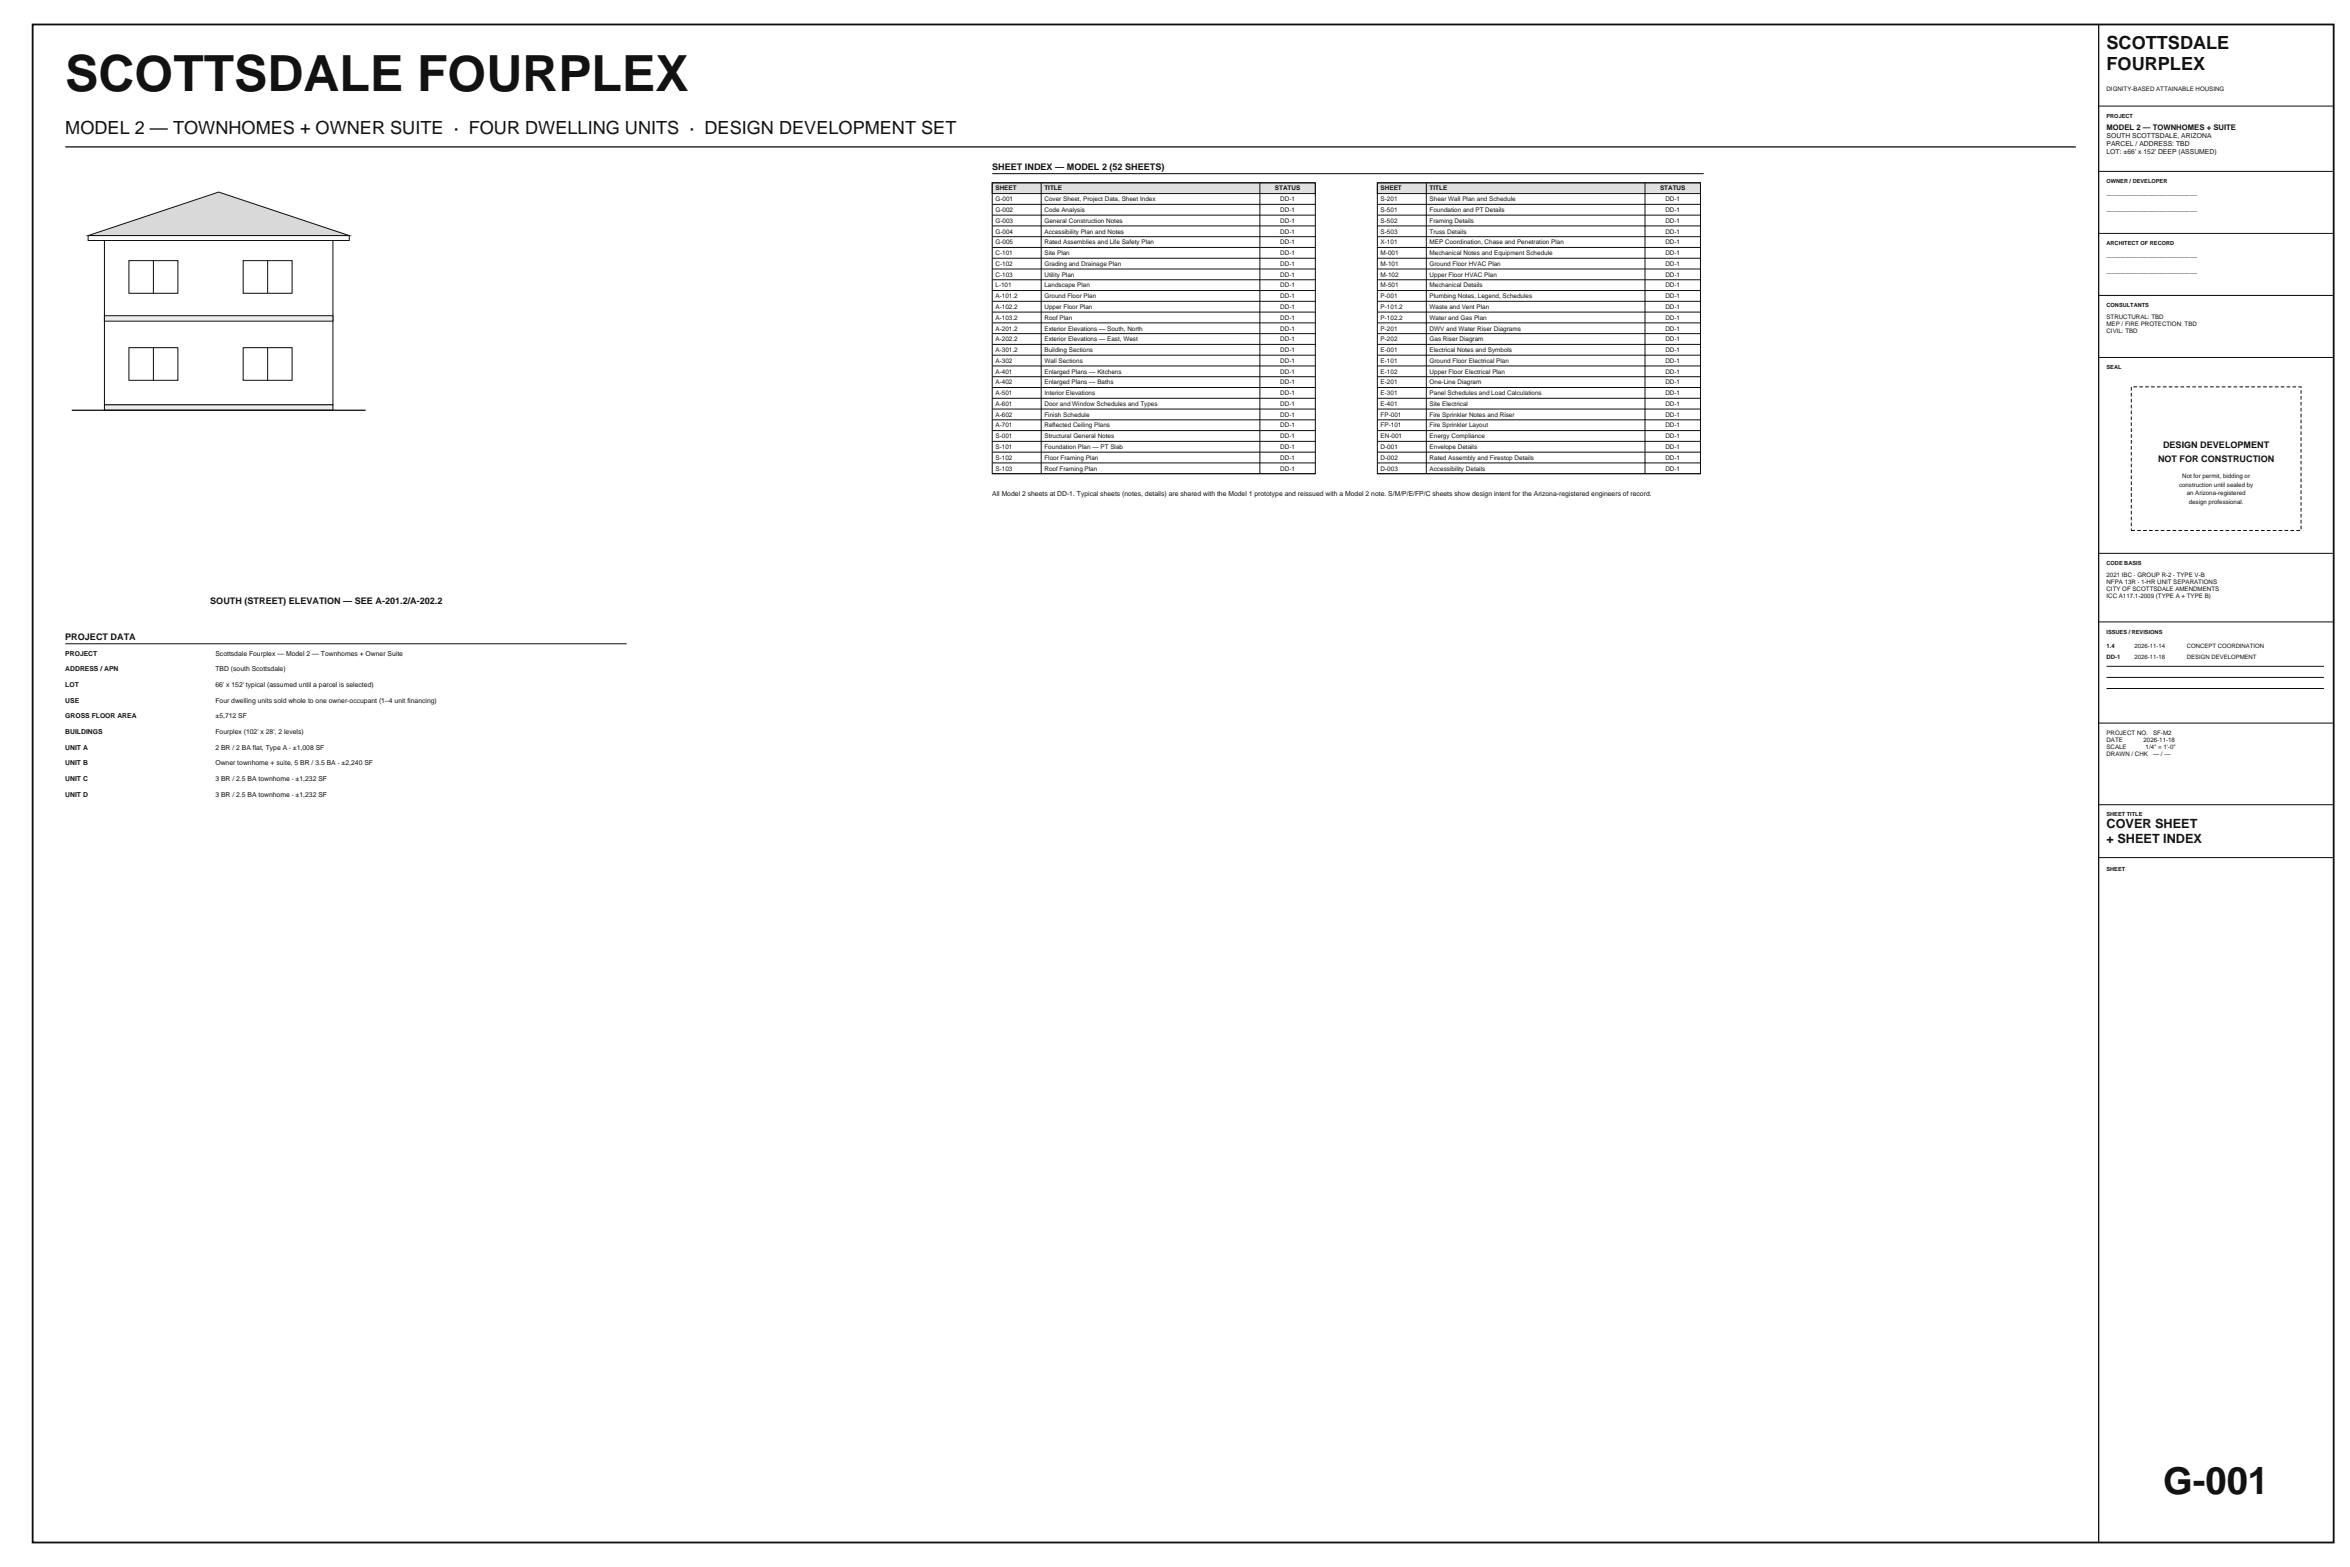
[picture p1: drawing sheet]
<svg xmlns="http://www.w3.org/2000/svg" width="914mm" height="610mm" viewBox="0 0 914 610" stroke-linecap="round" stroke-linejoin="round" font-family="sans-serif">
<defs><g id="words">
<text font-size="19.4" fill="#121212" x="25.4" y="35.6">SCOTTSDALE FOURPLEX</text>
<text font-size="14.8" fill="#121212" x="841.7" y="581">G-001</text>
<g font-size="7.1" fill="#121212">
<text x="819.7" y="19">SCOTTSDALE</text>
<text x="819.7" y="27.1">FOURPLEX</text>
<text x="25.4" y="52.1">MODEL 2 — TOWNHOMES + OWNER SUITE · FOUR DWELLING UNITS · DESIGN DEVELOPMENT SET</text>
</g>
<g font-size="4.9" fill="#121212">
<text x="819.7" y="322.2">COVER SHEET</text>
<text x="819.7" y="327.9">+ SHEET INDEX</text>
</g>
<g font-size="3.5" fill="#121212">
<text x="386.1" y="66">SHEET INDEX — MODEL 2 (52 SHEETS)</text>
<text x="839.7" y="179.7">NOT FOR CONSTRUCTION</text>
<text x="841.7" y="174.1">DESIGN DEVELOPMENT</text>
<text x="81.8" y="234.9">SOUTH (STREET) ELEVATION — SEE A-201.2/A-202.2</text>
<text x="25.4" y="248.9">PROJECT DATA</text>
</g>
<text font-size="3" fill="#121212" x="819.7" y="50.4">MODEL 2 — TOWNHOMES + SUITE</text>
<g font-size="2.6" fill="#121212">
<text x="819.7" y="53.9">SOUTH SCOTTSDALE, ARIZONA</text>
<text x="819.7" y="56.9">PARCEL / ADDRESS: TBD</text>
<text x="819.7" y="60">LOT: ±66' x 152' DEEP (ASSUMED)</text>
<text x="819.7" y="75.8">________________________</text>
<text x="819.7" y="81.9">________________________</text>
<text x="819.7" y="99.9">________________________</text>
<text x="819.7" y="106">________________________</text>
<text x="386.1" y="192.9">All Model 2 sheets at DD-1. Typical sheets (notes, details) are shared with the Model 1 prototype and reissued with a Model 2 note. S/M/P/E/FP/C sheets show design intent for the Arizona-registered engineers of record.</text>
<text x="25.4" y="255">PROJECT</text>
<text x="83.8" y="255">Scottsdale Fourplex — Model 2 — Townhomes + Owner Suite</text>
<text x="25.4" y="261.1">ADDRESS / APN</text>
<text x="83.8" y="261.1">TBD (south Scottsdale)</text>
<text x="25.4" y="267.2">LOT</text>
<text x="83.8" y="267.2">66' x 152' typical (assumed until a parcel is selected)</text>
<text x="25.4" y="273.3">USE</text>
<text x="83.8" y="273.3">Four dwelling units sold whole to one owner-occupant (1–4 unit financing)</text>
<text x="25.4" y="279.4">GROSS FLOOR AREA</text>
<text x="83.8" y="279.4">±5,712 SF</text>
<text x="25.4" y="285.5">BUILDINGS</text>
<text x="83.8" y="285.5">Fourplex (102' x 28', 2 levels)</text>
<text x="25.4" y="291.6">UNIT A</text>
<text x="83.8" y="291.6">2 BR / 2 BA flat, Type A · ±1,008 SF</text>
<text x="25.4" y="297.7">UNIT B</text>
<text x="83.8" y="297.7">Owner townhome + suite, 5 BR / 3.5 BA · ±2,240 SF</text>
<text x="25.4" y="303.8">UNIT C</text>
<text x="83.8" y="303.8">3 BR / 2.5 BA townhome · ±1,232 SF</text>
<text x="25.4" y="309.9">UNIT D</text>
<text x="83.8" y="309.9">3 BR / 2.5 BA townhome · ±1,232 SF</text>
</g>
<g font-size="2.5" fill="#121212">
<text x="387.3" y="74.1">SHEET</text>
<text x="406.4" y="74.1">TITLE</text>
<text x="496.1" y="74.1">STATUS</text>
<text x="537.2" y="74.1">SHEET</text>
<text x="556.3" y="74.1">TITLE</text>
<text x="645.9" y="74.1">STATUS</text>
<text x="387.3" y="78.3">G-001</text>
<text x="387.3" y="82.5">G-002</text>
<text x="406.4" y="78.3">Cover Sheet, Project Data, Sheet Index</text>
<text x="406.4" y="82.5">Code Analysis</text>
<text x="498.1" y="78.3">DD-1</text>
<text x="498.1" y="82.5">DD-1</text>
<text x="537.2" y="78.3">S-201</text>
<text x="537.2" y="82.5">S-501</text>
<text x="556.3" y="78.3">Shear Wall Plan and Schedule</text>
<text x="556.3" y="82.5">Foundation and PT Details</text>
<text x="648" y="78.3">DD-1</text>
<text x="648" y="82.5">DD-1</text>
<text x="387.3" y="86.7">G-003</text>
<text x="406.4" y="86.7">General Construction Notes</text>
<text x="498.1" y="86.7">DD-1</text>
<text x="537.2" y="86.7">S-502</text>
<text x="556.3" y="86.7">Framing Details</text>
<text x="648" y="86.7">DD-1</text>
<text x="387.3" y="90.9">G-004</text>
<text x="387.3" y="95.1">G-005</text>
<text x="406.4" y="90.9">Accessibility Plan and Notes</text>
<text x="406.4" y="95.1">Rated Assemblies and Life Safety Plan</text>
<text x="498.1" y="90.9">DD-1</text>
<text x="498.1" y="95.1">DD-1</text>
<text x="537.2" y="90.9">S-503</text>
<text x="537.2" y="95.1">X-101</text>
<text x="556.3" y="90.9">Truss Details</text>
<text x="556.3" y="95.1">MEP Coordination, Chase and Penetration Plan</text>
<text x="648" y="90.9">DD-1</text>
<text x="648" y="95.1">DD-1</text>
<text x="387.3" y="99.3">C-101</text>
<text x="406.4" y="99.3">Site Plan</text>
<text x="498.1" y="99.3">DD-1</text>
<text x="537.2" y="99.3">M-001</text>
<text x="556.3" y="99.3">Mechanical Notes and Equipment Schedule</text>
<text x="648" y="99.3">DD-1</text>
<text x="387.3" y="103.4">C-102</text>
<text x="387.3" y="107.6">C-103</text>
<text x="406.4" y="103.4">Grading and Drainage Plan</text>
<text x="406.4" y="107.6">Utility Plan</text>
<text x="498.1" y="103.4">DD-1</text>
<text x="498.1" y="107.6">DD-1</text>
<text x="537.2" y="103.4">M-101</text>
<text x="537.2" y="107.6">M-102</text>
<text x="556.3" y="103.4">Ground Floor HVAC Plan</text>
<text x="556.3" y="107.6">Upper Floor HVAC Plan</text>
<text x="648" y="103.4">DD-1</text>
<text x="648" y="107.6">DD-1</text>
<text x="387.3" y="111.8">L-101</text>
<text x="406.4" y="111.8">Landscape Plan</text>
<text x="498.1" y="111.8">DD-1</text>
<text x="537.2" y="111.8">M-501</text>
<text x="556.3" y="111.8">Mechanical Details</text>
<text x="648" y="111.8">DD-1</text>
<text x="387.3" y="116">A-101.2</text>
<text x="406.4" y="116">Ground Floor Plan</text>
<text x="498.1" y="116">DD-1</text>
<text x="537.2" y="116">P-001</text>
<text x="556.3" y="116">Plumbing Notes, Legend, Schedules</text>
<text x="648" y="116">DD-1</text>
<text x="387.3" y="120.2">A-102.2</text>
<text x="387.3" y="124.4">A-103.2</text>
<text x="406.4" y="120.2">Upper Floor Plan</text>
<text x="406.4" y="124.4">Roof Plan</text>
<text x="498.1" y="120.2">DD-1</text>
<text x="498.1" y="124.4">DD-1</text>
<text x="537.2" y="120.2">P-101.2</text>
<text x="537.2" y="124.4">P-102.2</text>
<text x="556.3" y="120.2">Waste and Vent Plan</text>
<text x="556.3" y="124.4">Water and Gas Plan</text>
<text x="648" y="120.2">DD-1</text>
<text x="648" y="124.4">DD-1</text>
<text x="387.3" y="128.6">A-201.2</text>
<text x="406.4" y="128.6">Exterior Elevations — South, North</text>
<text x="498.1" y="128.6">DD-1</text>
<text x="537.2" y="128.6">P-201</text>
<text x="556.3" y="128.6">DWV and Water Riser Diagrams</text>
<text x="648" y="128.6">DD-1</text>
<text x="387.3" y="132.8">A-202.2</text>
<text x="387.3" y="137">A-301.2</text>
<text x="406.4" y="132.8">Exterior Elevations — East, West</text>
<text x="406.4" y="137">Building Sections</text>
<text x="498.1" y="132.8">DD-1</text>
<text x="498.1" y="137">DD-1</text>
<text x="537.2" y="132.8">P-202</text>
<text x="537.2" y="137">E-001</text>
<text x="556.3" y="132.8">Gas Riser Diagram</text>
<text x="556.3" y="137">Electrical Notes and Symbols</text>
<text x="648" y="132.8">DD-1</text>
<text x="648" y="137">DD-1</text>
<text x="387.3" y="141.2">A-302</text>
<text x="406.4" y="141.2">Wall Sections</text>
<text x="498.1" y="141.2">DD-1</text>
<text x="537.2" y="141.2">E-101</text>
<text x="556.3" y="141.2">Ground Floor Electrical Plan</text>
<text x="648" y="141.2">DD-1</text>
<text x="387.3" y="145.4">A-401</text>
<text x="387.3" y="149.5">A-402</text>
<text x="406.4" y="145.4">Enlarged Plans — Kitchens</text>
<text x="406.4" y="149.5">Enlarged Plans — Baths</text>
<text x="498.1" y="145.4">DD-1</text>
<text x="498.1" y="149.5">DD-1</text>
<text x="537.2" y="145.4">E-102</text>
<text x="537.2" y="149.5">E-201</text>
<text x="556.3" y="145.4">Upper Floor Electrical Plan</text>
<text x="556.3" y="149.5">One-Line Diagram</text>
<text x="648" y="145.4">DD-1</text>
<text x="648" y="149.5">DD-1</text>
<text x="387.3" y="153.7">A-501</text>
<text x="406.4" y="153.7">Interior Elevations</text>
<text x="498.1" y="153.7">DD-1</text>
<text x="537.2" y="153.7">E-301</text>
<text x="556.3" y="153.7">Panel Schedules and Load Calculations</text>
<text x="648" y="153.7">DD-1</text>
<text x="387.3" y="157.9">A-601</text>
<text x="406.4" y="157.9">Door and Window Schedules and Types</text>
<text x="498.1" y="157.9">DD-1</text>
<text x="537.2" y="157.9">E-401</text>
<text x="556.3" y="157.9">Site Electrical</text>
<text x="648" y="157.9">DD-1</text>
<text x="387.3" y="162.1">A-602</text>
<text x="387.3" y="166.3">A-701</text>
<text x="406.4" y="162.1">Finish Schedule</text>
<text x="406.4" y="166.3">Reflected Ceiling Plans</text>
<text x="498.1" y="162.1">DD-1</text>
<text x="498.1" y="166.3">DD-1</text>
<text x="537.2" y="162.1">FP-001</text>
<text x="537.2" y="166.3">FP-101</text>
<text x="556.3" y="162.1">Fire Sprinkler Notes and Riser</text>
<text x="556.3" y="166.3">Fire Sprinkler Layout</text>
<text x="648" y="162.1">DD-1</text>
<text x="648" y="166.3">DD-1</text>
<text x="387.3" y="170.5">S-001</text>
<text x="406.4" y="170.5">Structural General Notes</text>
<text x="498.1" y="170.5">DD-1</text>
<text x="537.2" y="170.5">EN-001</text>
<text x="556.3" y="170.5">Energy Compliance</text>
<text x="648" y="170.5">DD-1</text>
<text x="387.3" y="174.7">S-101</text>
<text x="387.3" y="178.9">S-102</text>
<text x="406.4" y="174.7">Foundation Plan — PT Slab</text>
<text x="406.4" y="178.9">Floor Framing Plan</text>
<text x="498.1" y="174.7">DD-1</text>
<text x="498.1" y="178.9">DD-1</text>
<text x="537.2" y="174.7">D-001</text>
<text x="537.2" y="178.9">D-002</text>
<text x="556.3" y="174.7">Envelope Details</text>
<text x="556.3" y="178.9">Rated Assembly and Firestop Details</text>
<text x="648" y="174.7">DD-1</text>
<text x="648" y="178.9">DD-1</text>
<text x="387.3" y="183.1">S-103</text>
<text x="406.4" y="183.1">Roof Framing Plan</text>
<text x="498.1" y="183.1">DD-1</text>
<text x="537.2" y="183.1">D-003</text>
<text x="556.3" y="183.1">Accessibility Details</text>
<text x="648" y="183.1">DD-1</text>
</g>
<g font-size="2.4" fill="#121212">
<text x="819.7" y="35.2">DIGNITY-BASED ATTAINABLE HOUSING</text>
<text x="819.7" y="124.1">STRUCTURAL: TBD</text>
<text x="819.7" y="126.8">MEP / FIRE PROTECTION: TBD</text>
<text x="819.7" y="129.6">CIVIL: TBD</text>
<text x="847.9" y="189.4">construction until sealed by</text>
<text x="849.1" y="186.1">Not for permit, bidding or</text>
<text x="850.9" y="192.7">an Arizona-registered</text>
<text x="851.7" y="196">design professional.</text>
<text x="819.7" y="224.4">2021 IBC · GROUP R-2 · TYPE V-B</text>
<text x="819.7" y="227.2">NFPA 13R · 1-HR UNIT SEPARATIONS</text>
<text x="819.7" y="229.9">CITY OF SCOTTSDALE AMENDMENTS</text>
<text x="819.7" y="232.7">ICC A117.1-2009 (TYPE A + TYPE B)</text>
<text x="819.7" y="285.9">PROJECT NO.</text>
<text x="837.8" y="285.9">SF-M2</text>
<text x="819.7" y="288.6">DATE</text>
<text x="819.7" y="291.4">SCALE</text>
<text x="834.1" y="288.6">2026-11-18</text>
<text x="834.9" y="291.4">1/4&quot; = 1'-0&quot;</text>
<text x="819.7" y="294.2">DRAWN / CHK</text>
<text x="837.8" y="294.2">— / —</text>
</g>
<g font-size="2.3" fill="#121212">
<text x="819.7" y="252.1">1.4</text>
<text x="819.7" y="256.4">DD-1</text>
<text x="830.6" y="252.1">2026-11-14</text>
<text x="830.6" y="256.4">2026-11-18</text>
<text x="850.9" y="252.1">CONCEPT COORDINATION</text>
<text x="850.9" y="256.4">DESIGN DEVELOPMENT</text>
</g>
<g font-size="2.2" fill="#121212">
<text x="819.7" y="45.8">PROJECT</text>
<text x="819.7" y="71.2">OWNER / DEVELOPER</text>
<text x="819.7" y="95.4">ARCHITECT OF RECORD</text>
<text x="819.7" y="119.5">CONSULTANTS</text>
<text x="819.7" y="143.6">SEAL</text>
<text x="819.7" y="219.8">CODE BASIS</text>
<text x="819.7" y="246.5">ISSUES / REVISIONS</text>
<text x="819.7" y="317.6">SHEET TITLE</text>
<text x="819.7" y="338.7">SHEET</text>
</g>
</g></defs>
<path d="M25.4 57.1h782.3" fill="none" stroke="#0d0d0d" stroke-width=".5"/>
<path d="M40.6 92.9h88.9v64.6h-88.9z" fill="none" stroke="#0d0d0d" stroke-width=".39"/>
<path d="M40.6 157.5h88.9v2.1h-88.9z" fill-rule="evenodd" fill="#ebebeb" stroke="#0d0d0d" stroke-width=".39"/>
<path d="M40.6 122.8h88.9v2.1h-88.9z" fill-rule="evenodd" fill="#f0f0f0" stroke="#0d0d0d" stroke-width=".39"/>
<path d="M34.3 91.7l50.8-17 50.8 17z" fill="#d9d9d9" stroke="#0d0d0d" stroke-width=".39"/>
<g fill="#fff" stroke="#0d0d0d" stroke-width=".39">
<path d="M34.3 91.7h101.6v1.9h-101.6z" fill-rule="evenodd"/>
<path d="M50.2 135.3h19v12.7h-19z" fill-rule="evenodd"/>
</g>
<path d="M59.7 135.3v12.7" fill="none" stroke="#0d0d0d" stroke-width=".39"/>
<path d="M94.6 135.3h19.1v12.7h-19.1z" fill-rule="evenodd" fill="#fff" stroke="#0d0d0d" stroke-width=".39"/>
<path d="M104.1 135.3v12.7" fill="none" stroke="#0d0d0d" stroke-width=".39"/>
<path d="M50.2 101.4h19v12.7h-19z" fill-rule="evenodd" fill="#fff" stroke="#0d0d0d" stroke-width=".39"/>
<path d="M59.7 101.4v12.7" fill="none" stroke="#0d0d0d" stroke-width=".39"/>
<path d="M94.6 101.4h19.1v12.7h-19.1z" fill-rule="evenodd" fill="#fff" stroke="#0d0d0d" stroke-width=".39"/>
<path d="M386.1 67.6h276.8M104.1 101.4v12.7M25.4 250.4h218.4" fill="none" stroke="#0d0d0d" stroke-width=".39"/>
<path d="M27.9 159.6h114.3" fill="none" stroke="#0d0d0d" stroke-width=".5"/>
<path d="M386.1 71.1h125.7v4.2h-125.7z" fill-rule="evenodd" fill="#e0e0e0" stroke="#0d0d0d" stroke-width=".39"/>
<g fill="none" stroke="#0d0d0d" stroke-width=".39">
<path d="M386.1 71.1h125.7v113.2h-125.7zM386.1 79.5h125.7M405.1 71.1v113.2M490.2 71.1v113.2M386.1 83.7h125.7M386.1 87.9h125.7M386.1 92.1h125.7M386.1 96.3h125.7M386.1 100.5h125.7M386.1 104.6h125.7M386.1 108.8h125.7M386.1 113h125.7"/>
<path d="M386.1 117.2h125.7M386.1 121.4h125.7M386.1 125.6h125.7M386.1 129.8h125.7M386.1 134h125.7M386.1 138.2h125.7M386.1 142.4h125.7M386.1 146.6h125.7M386.1 150.7h125.7M386.1 154.9h125.7M386.1 159.1h125.7M386.1 163.3h125.7"/>
<path d="M386.1 167.5h125.7M386.1 171.7h125.7M386.1 175.9h125.7M386.1 180.1h125.7M386.1 184.3h125.7"/>
</g>
<path d="M535.9 71.1h125.8v4.2h-125.8z" fill-rule="evenodd" fill="#e0e0e0" stroke="#0d0d0d" stroke-width=".39"/>
<g fill="none" stroke="#0d0d0d" stroke-width=".39">
<path d="M816.6 41.3h91.4M535.9 71.1h125.8v113.2h-125.8zM535.9 79.5h125.8M555 71.1v113.2M640.1 71.1v113.2M816.6 66.7h91.4M535.9 83.7h125.8M535.9 87.9h125.8M535.9 92.1h125.8M535.9 96.3h125.8M816.6 90.8h91.4M535.9 100.5h125.8"/>
<path d="M535.9 104.6h125.8M535.9 108.8h125.8M535.9 113h125.8M535.9 117.2h125.8M816.6 114.9h91.4M535.9 121.4h125.8M535.9 125.6h125.8M535.9 129.8h125.8M535.9 134h125.8M535.9 138.2h125.8M816.6 139.1h91.4M535.9 142.4h125.8"/>
<path d="M535.9 146.6h125.8M535.9 150.7h125.8M535.9 154.9h125.8M535.9 159.1h125.8M535.9 163.3h125.8M535.9 167.5h125.8M535.9 171.7h125.8M535.9 175.9h125.8M535.9 180.1h125.8M535.9 184.3h125.8M816.6 215.3h91.4M816.6 241.9h91.4"/>
<path d="M819.7 259.2h84.5M819.7 263.5h84.5M819.7 267.8h84.5M816.6 281.3h91.4M816.6 313.1h91.4M816.6 333.6h91.4"/>
</g>
<path d="M12.7 9.5h895.3v590.6h-895.3z" fill="none" stroke="#0d0d0d" stroke-width=".7" stroke-linecap="butt"/>
<path d="M816.6 9.5v590.6" fill="none" stroke="#0d0d0d" stroke-width=".5"/>
<path d="M829.3 150.5h66v55.9h-66z" fill="none" stroke="#0d0d0d" stroke-width=".39" stroke-dasharray="1.4 .9" stroke-linecap="butt"/>
<use href="#words"/>
</svg>
